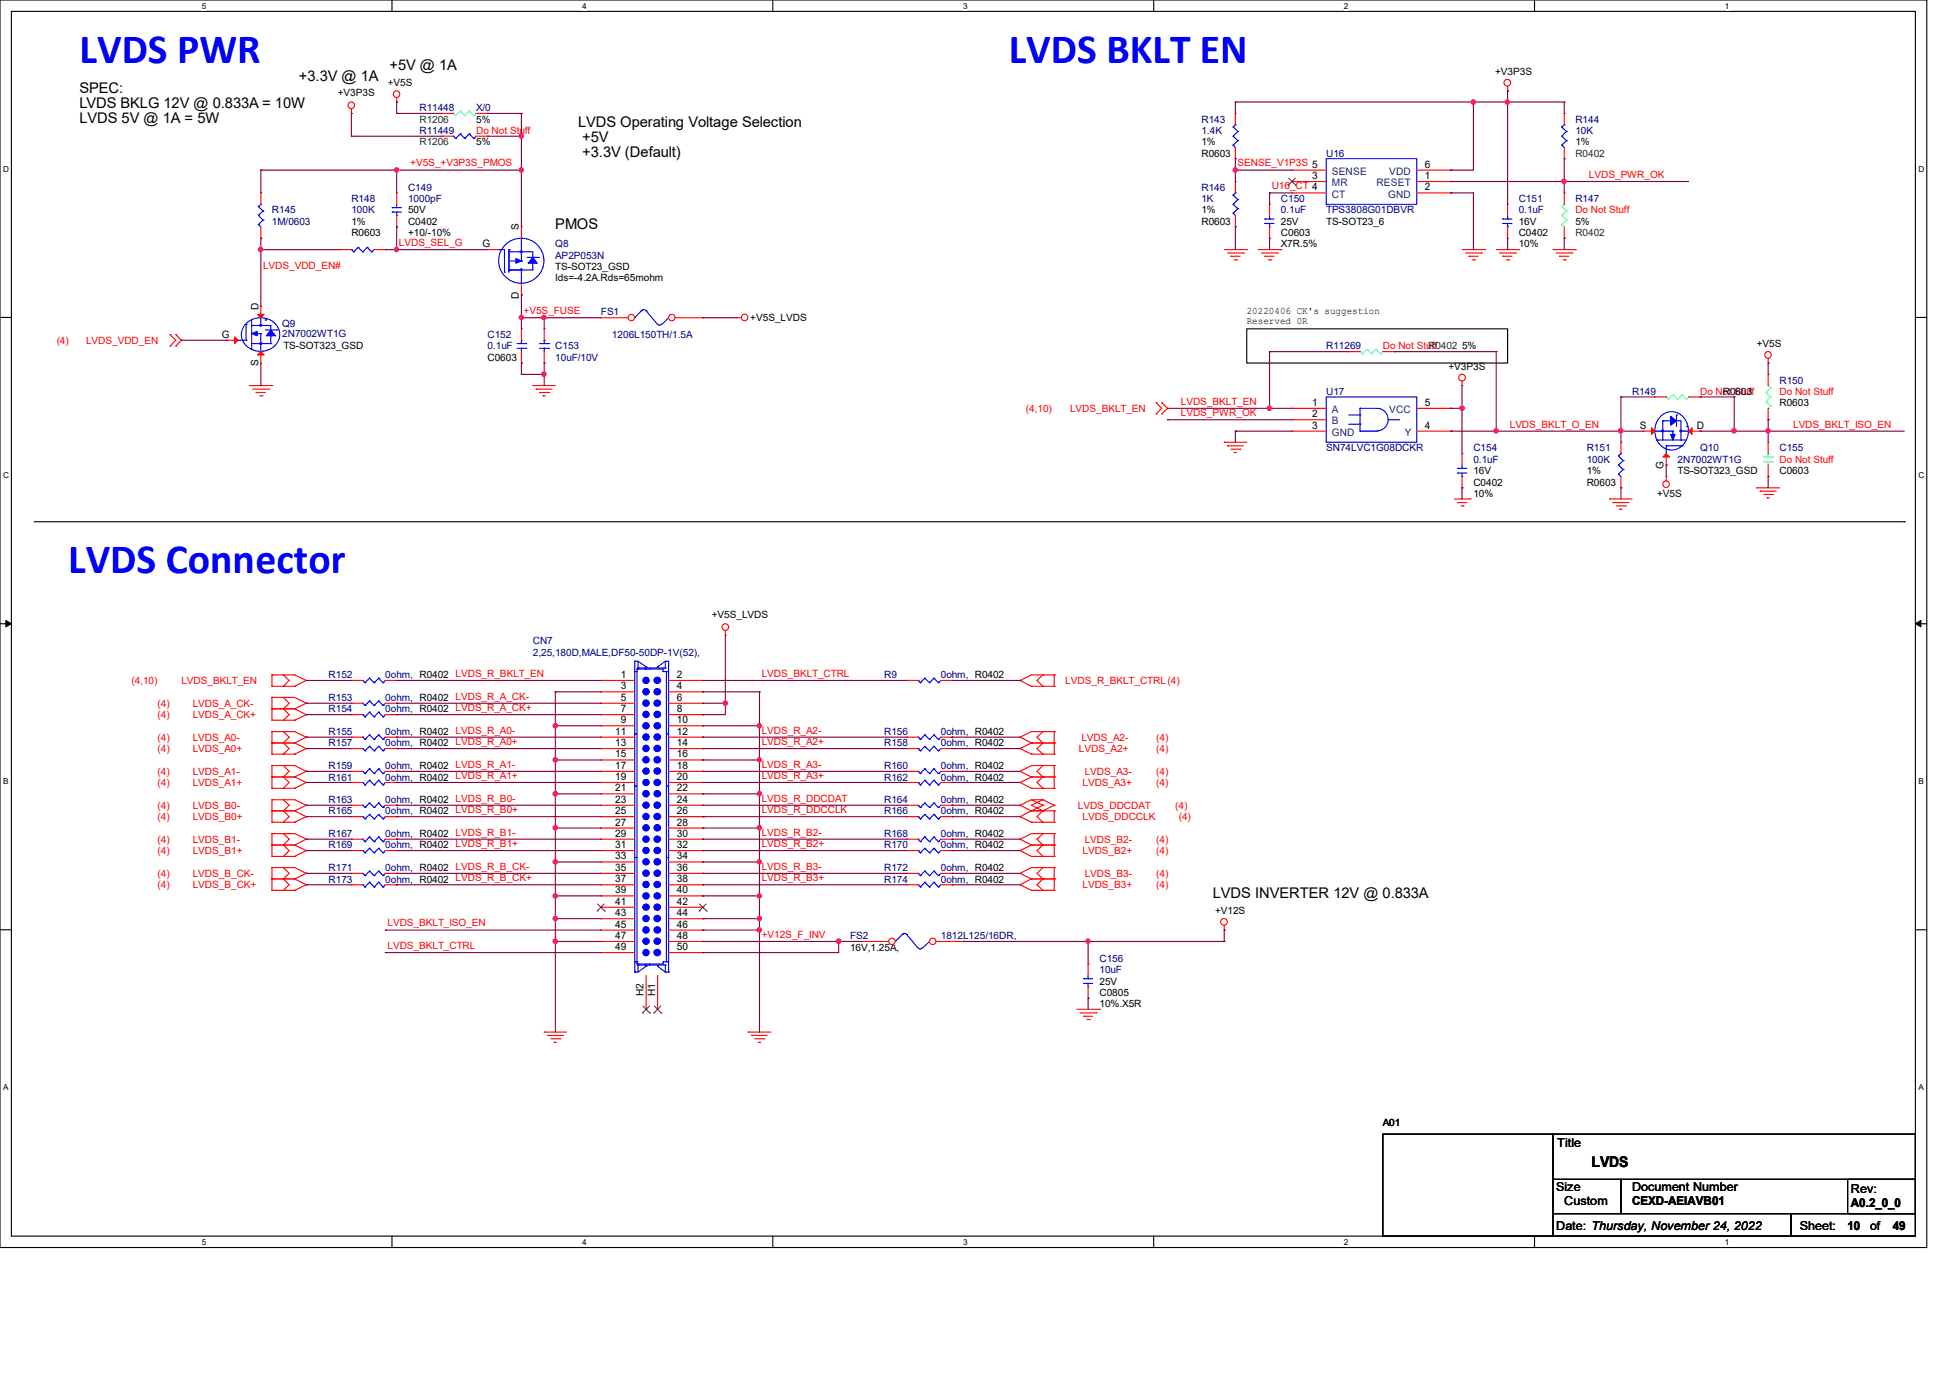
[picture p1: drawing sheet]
<svg xmlns="http://www.w3.org/2000/svg" width="297mm" height="210mm" viewBox="0 0 297 210" stroke-linecap="round" stroke-linejoin="round" font-family="sans-serif">
<defs><g id="words">
<g font-size="6.3" fill="#00f">
<text x="12.1" y="9.5">LVDS PWR</text>
<text x="153.7" y="9.5">LVDS BKLT EN</text>
<text x="10.4" y="87.2">LVDS Connector</text>
</g>
<g font-size="2.2">
<text x="59.3" y="10.7">+5V @ 1A</text>
<text x="12.1" y="14.1">SPEC:</text>
<text x="12.1" y="16.5">LVDS BKLG 12V @ 0.833A = 10W</text>
<text x="45.5" y="12.4">+3.3V @ 1A</text>
<text x="12.1" y="18.8">LVDS 5V @ 1A = 5W</text>
<text x="88.1" y="19.3">LVDS Operating Voltage Selection</text>
<text x="88.7" y="21.6">+5V</text>
<text x="88.7" y="24">+3.3V (Default)</text>
<text x="84.6" y="34.8">PMOS</text>
<text x="184.8" y="136.8">LVDS INVERTER 12V @ 0.833A</text>
<text x="242.5" y="177.8">LVDS</text>
</g>
<g font-size="1.9">
<text x="237.3" y="174.7">Title</text>
<text x="237.2" y="181.3">Size</text>
<text x="238.4" y="183.6">Custom</text>
<text x="248.7" y="183.6">CEXD-AEIAVB01</text>
<text x="248.7" y="181.3">Document Number</text>
<text x="282.1" y="183.8">A0.2_0_0</text>
<text x="282.1" y="181.7">Rev:</text>
<text x="237.2" y="187.4">Date: Thursday, November 24, 2022</text>
<text x="274.3" y="187.4">Sheet:</text>
<text x="281.6" y="187.4">10</text>
<text x="285" y="187.4">of</text>
<text x="288.5" y="187.4">49</text>
</g>
<g font-size="1.6">
<text x="200" y="27.3">3</text>
<text x="217.1" y="27.3">1</text>
<text x="217.1" y="29">2</text>
<text x="217.1" y="25.5">6</text>
<text x="79.1" y="35.1" transform="rotate(-90 79.1 35.1)">S</text>
<text x="73.5" y="37.6">G</text>
<text x="39.4" y="47.2" transform="rotate(-90 39.4 47.2)">D</text>
<text x="79.1" y="45.5" transform="rotate(-90 79.1 45.5)">D</text>
<text x="33.8" y="51.4">G</text>
<text x="39.4" y="55.8" transform="rotate(-90 39.4 55.8)">S</text>
<text x="200" y="61.8">1</text>
<text x="200" y="63.5">2</text>
<text x="200" y="65.3">3</text>
<text x="217.1" y="61.8">5</text>
<text x="217.1" y="65.3">4</text>
<text x="249.9" y="65.3">S</text>
<text x="258.6" y="65.3">D</text>
<text x="253.5" y="71.5" transform="rotate(-90 253.5 71.5)">G</text>
<text x="94.6" y="103.2">1</text>
<text x="94.6" y="105">3</text>
<text x="94.6" y="106.7">5</text>
<text x="103.1" y="103.2">2</text>
<text x="103.1" y="105">4</text>
<text x="103.1" y="106.7">6</text>
<text x="93.7" y="111.9">11</text>
<text x="93.7" y="113.6">13</text>
<text x="94.6" y="108.5">7</text>
<text x="94.6" y="110.1">9</text>
<text x="103.1" y="108.5">8</text>
<text x="103.1" y="110.1">10</text>
<text x="103.1" y="111.9">12</text>
<text x="103.1" y="113.6">14</text>
<text x="93.7" y="115.4">15</text>
<text x="93.7" y="117.1">17</text>
<text x="93.7" y="118.8">19</text>
<text x="103.1" y="115.4">16</text>
<text x="103.1" y="117.1">18</text>
<text x="103.1" y="118.8">20</text>
<text x="93.7" y="120.5">21</text>
<text x="93.7" y="122.3">23</text>
<text x="93.7" y="124">25</text>
<text x="93.7" y="125.7">27</text>
<text x="103.1" y="120.5">22</text>
<text x="103.1" y="122.3">24</text>
<text x="103.1" y="124">26</text>
<text x="103.1" y="125.7">28</text>
<text x="93.7" y="127.4">29</text>
<text x="93.7" y="129.2">31</text>
<text x="93.7" y="130.9">33</text>
<text x="103.1" y="127.4">30</text>
<text x="103.1" y="129.2">32</text>
<text x="103.1" y="130.9">34</text>
<text x="93.7" y="132.6">35</text>
<text x="93.7" y="134.4">37</text>
<text x="93.7" y="136.1">39</text>
<text x="93.7" y="137.8">41</text>
<text x="103.1" y="132.6">36</text>
<text x="103.1" y="134.4">38</text>
<text x="103.1" y="136.1">40</text>
<text x="103.1" y="137.8">42</text>
<text x="93.7" y="139.5">43</text>
<text x="93.7" y="141.3">45</text>
<text x="93.7" y="143">47</text>
<text x="103.1" y="139.5">44</text>
<text x="103.1" y="141.3">46</text>
<text x="103.1" y="143">48</text>
<text x="93.7" y="144.7">49</text>
<text x="103.1" y="144.7">50</text>
<text x="98.1" y="151.7" transform="rotate(-90 98.1 151.7)">H2</text>
<text x="99.8" y="151.7" transform="rotate(-90 99.8 151.7)">H1</text>
</g>
<g font-size="1.6" fill="#004080">
<text x="202.9" y="28.4">MR</text>
<text x="202.9" y="26.6">SENSE</text>
<text x="209.8" y="28.4">RESET</text>
<text x="211.7" y="26.6">VDD</text>
<text x="202.9" y="30.1">CT</text>
<text x="211.5" y="30.1">GND</text>
<text x="202.9" y="62.9">A</text>
<text x="202.9" y="64.6">B</text>
<text x="211.7" y="62.9">VCC</text>
<text x="202.9" y="66.4">GND</text>
<text x="214.1" y="66.4">Y</text>
</g>
<g font-size="1.5">
<text x="227.8" y="11.4">+V3P3S</text>
<text x="51.5" y="14.7">+V3P3S</text>
<text x="59.1" y="13.2">+V5S</text>
<text x="72.6" y="18.7">5%</text>
<text x="72.6" y="22.1">5%</text>
<text x="183.1" y="22.1">1%</text>
<text x="183.1" y="23.9">R0603</text>
<text x="240.1" y="22.1">1%</text>
<text x="53.6" y="34.2">1%</text>
<text x="53.6" y="35.9">R0603</text>
<text x="62.2" y="34.2">C0402</text>
<text x="62.2" y="32.5">50V</text>
<text x="62.2" y="35.9">+10/-10%</text>
<text x="183.1" y="32.5">1%</text>
<text x="183.1" y="34.2">R0603</text>
<text x="195.2" y="35.9">C0603</text>
<text x="195.2" y="34.2">25V</text>
<text x="202.1" y="34.2">TS-SOT23_6</text>
<text x="231.4" y="35.9">C0402</text>
<text x="231.4" y="34.2">16V</text>
<text x="240.1" y="34.2">5%</text>
<text x="84.6" y="41.1">TS-SOT23_GSD</text>
<text x="195.2" y="37.7">X7R.5%</text>
<text x="231.4" y="37.7">10%</text>
<text x="84.6" y="42.8">Ids=-4.2A.Rds=65mohm</text>
<text x="190" y="47.9">20220406 CK's suggestion</text>
<text x="43.2" y="53.2">TS-SOT323_GSD</text>
<text x="114.3" y="48.9">+V5S_LVDS</text>
<text x="190" y="49.4">Reserved 0R</text>
<text x="222.8" y="53.2">5%</text>
<text x="267.7" y="52.9">+V5S</text>
<text x="74.3" y="54.9">C0603</text>
<text x="220.7" y="56.3">+V3P3S</text>
<text x="262.5" y="60.1">R0603</text>
<text x="271.2" y="61.8">R0603</text>
<text x="224.5" y="74">C0402</text>
<text x="224.5" y="72.2">16V</text>
<text x="224.5" y="75.7">10%</text>
<text x="241.8" y="72.2">1%</text>
<text x="241.8" y="74">R0603</text>
<text x="252.5" y="75.7">+V5S</text>
<text x="255.6" y="72.2">TS-SOT323_GSD</text>
<text x="271.2" y="72.2">C0603</text>
<text x="108.5" y="94.1">+V5S_LVDS</text>
<text x="185.2" y="139.2">+V12S</text>
<text x="129.5" y="144.8">16V,1.25A,</text>
<text x="167.6" y="149.9">25V</text>
<text x="167.6" y="151.7">C0805</text>
<text x="167.6" y="153.4">10%.X5R</text>
<text x="210.7" y="171.5">A01</text>
</g>
<g font-size="1.5" fill="#000080">
<text x="63.9" y="16.9">R11448</text>
<text x="72.6" y="16.9">X/0</text>
<text x="63.9" y="20.4">R11449</text>
<text x="183.1" y="18.7">R143</text>
<text x="183.1" y="20.4">1.4K</text>
<text x="202.1" y="23.9">U16</text>
<text x="240.1" y="18.7">R144</text>
<text x="240.1" y="20.4">10K</text>
<text x="62.2" y="29">C149</text>
<text x="183.1" y="29">R146</text>
<text x="41.4" y="32.5">R145</text>
<text x="41.4" y="34.2">1M/0603</text>
<text x="53.6" y="30.8">R148</text>
<text x="53.6" y="32.5">100K</text>
<text x="62.2" y="30.8">1000pF</text>
<text x="183.1" y="30.8">1K</text>
<text x="195.2" y="30.8">C150</text>
<text x="195.2" y="32.5">0.1uF</text>
<text x="202.1" y="32.5">TPS3808G01DBVR</text>
<text x="231.4" y="30.8">C151</text>
<text x="231.4" y="32.5">0.1uF</text>
<text x="240.1" y="30.8">R147</text>
<text x="84.6" y="37.7">Q8</text>
<text x="84.6" y="39.4">AP2P053N</text>
<text x="43" y="49.8">Q9</text>
<text x="43" y="51.3">2N7002WT1G</text>
<text x="74.3" y="51.5">C152</text>
<text x="74.3" y="53.2">0.1uF</text>
<text x="84.6" y="53.2">C153</text>
<text x="91.6" y="48">FS1</text>
<text x="93.3" y="51.5">1206L150TH/1.5A</text>
<text x="202.1" y="53.2">R11269</text>
<text x="84.6" y="54.9">10uF/10V</text>
<text x="271.2" y="58.4">R150</text>
<text x="202.1" y="60.1">U17</text>
<text x="248.7" y="60.1">R149</text>
<text x="202.1" y="68.7">SN74LVC1G08DCKR</text>
<text x="224.5" y="68.7">C154</text>
<text x="224.5" y="70.5">0.1uF</text>
<text x="241.8" y="68.7">R151</text>
<text x="241.8" y="70.5">100K</text>
<text x="255.6" y="70.5">2N7002WT1G</text>
<text x="259.1" y="68.7">Q10</text>
<text x="271.2" y="68.7">C155</text>
<text x="81.2" y="98.1">CN7</text>
<text x="81.2" y="99.9">2,25,180D,MALE,DF50-50DP-1V(52),</text>
<text x="50.1" y="106.8">R153</text>
<text x="50.1" y="103.3">R152</text>
<text x="58.7" y="106.8">0ohm, R0402 LVDS_R_A_CK-</text>
<text x="58.7" y="103.3">0ohm, R0402 LVDS_R_BKLT_EN</text>
<text x="134.7" y="103.3">R9</text>
<text x="143.4" y="103.3">0ohm, R0402</text>
<text x="50.1" y="111.9">R155</text>
<text x="50.1" y="113.7">R157</text>
<text x="50.1" y="108.5">R154</text>
<text x="58.7" y="111.9">0ohm, R0402 LVDS_R_A0-</text>
<text x="58.7" y="113.7">0ohm, R0402 LVDS_R_A0+</text>
<text x="58.7" y="108.5">0ohm, R0402 LVDS_R_A_CK+</text>
<text x="134.7" y="113.7">R158</text>
<text x="134.7" y="111.9">R156</text>
<text x="143.4" y="113.7">0ohm, R0402</text>
<text x="143.4" y="111.9">0ohm, R0402</text>
<text x="50.1" y="118.9">R161</text>
<text x="50.1" y="117.1">R159</text>
<text x="58.7" y="118.9">0ohm, R0402 LVDS_R_A1+</text>
<text x="58.7" y="117.1">0ohm, R0402 LVDS_R_A1-</text>
<text x="134.7" y="118.9">R162</text>
<text x="134.7" y="117.1">R160</text>
<text x="143.4" y="118.9">0ohm, R0402</text>
<text x="143.4" y="117.1">0ohm, R0402</text>
<text x="50.1" y="124">R165</text>
<text x="50.1" y="122.3">R163</text>
<text x="58.7" y="124">0ohm, R0402 LVDS_R_B0+</text>
<text x="58.7" y="122.3">0ohm, R0402 LVDS_R_B0-</text>
<text x="134.7" y="124">R166</text>
<text x="134.7" y="122.3">R164</text>
<text x="143.4" y="124">0ohm, R0402</text>
<text x="143.4" y="122.3">0ohm, R0402</text>
<text x="50.1" y="127.5">R167</text>
<text x="50.1" y="129.2">R169</text>
<text x="58.7" y="127.5">0ohm, R0402 LVDS_R_B1-</text>
<text x="58.7" y="129.2">0ohm, R0402 LVDS_R_B1+</text>
<text x="134.7" y="129.2">R170</text>
<text x="134.7" y="127.5">R168</text>
<text x="143.4" y="129.2">0ohm, R0402</text>
<text x="143.4" y="127.5">0ohm, R0402</text>
<text x="50.1" y="132.7">R171</text>
<text x="50.1" y="134.4">R173</text>
<text x="58.7" y="132.7">0ohm, R0402 LVDS_R_B_CK-</text>
<text x="58.7" y="134.4">0ohm, R0402 LVDS_R_B_CK+</text>
<text x="134.7" y="134.4">R174</text>
<text x="134.7" y="132.7">R172</text>
<text x="143.4" y="134.4">0ohm, R0402</text>
<text x="143.4" y="132.7">0ohm, R0402</text>
<text x="129.5" y="143">FS2</text>
<text x="143.4" y="143">1812L125/16DR,</text>
<text x="167.6" y="146.5">C156</text>
<text x="167.6" y="148.2">10uF</text>
</g>
<g font-size="1.5" fill="#008000">
<text x="63.9" y="18.7">R1206</text>
<text x="63.9" y="22.1">R1206</text>
<text x="240.1" y="23.9">R0402</text>
<text x="240.1" y="35.9">R0402</text>
<text x="217.6" y="53.2">R0402</text>
</g>
<g font-size="1.5" fill="#f00">
<text x="72.6" y="20.4">Do Not Stuff</text>
<text x="62.5" y="25.4">+V5S_+V3P3S_PMOS</text>
<text x="188.6" y="25.4">SENSE_V1P3S 5</text>
<text x="193.8" y="28.8">U16_CT 4</text>
<text x="242.1" y="27.1">LVDS_PWR_OK</text>
<text x="240.1" y="32.5">Do Not Stuff</text>
<text x="40.1" y="40.9">LVDS_VDD_EN#</text>
<text x="60.8" y="37.5">LVDS_SEL_G</text>
<text x="79.8" y="47.8">+V5S_FUSE</text>
<text x="8.6" y="52.4">(4)</text>
<text x="13.1" y="52.4">LVDS_VDD_EN</text>
<text x="210.7" y="53.2">Do Not Stuff</text>
<text x="156.3" y="62.7">(4,10)</text>
<text x="163.1" y="62.7">LVDS_BKLT_EN</text>
<text x="180" y="61.6">LVDS_BKLT_EN</text>
<text x="180" y="63.4">LVDS_PWR_OK</text>
<text x="230.1" y="65.1">LVDS_BKLT_O_EN</text>
<text x="259.1" y="60.1">Do Not Stuff</text>
<text x="271.2" y="60.1">Do Not Stuff</text>
<text x="273.3" y="65.1">LVDS_BKLT_ISO_EN</text>
<text x="271.2" y="70.5">Do Not Stuff</text>
<text x="20" y="104.2">(4,10)</text>
<text x="24" y="107.6">(4)</text>
<text x="27.6" y="104.2">LVDS_BKLT_EN</text>
<text x="29.4" y="107.6">LVDS_A_CK-</text>
<text x="116.1" y="103.1">LVDS_BKLT_CTRL</text>
<text x="162.3" y="104.2">LVDS_R_BKLT_CTRL(4)</text>
<text x="24" y="109.3">(4)</text>
<text x="24" y="112.8">(4)</text>
<text x="29.4" y="109.3">LVDS_A_CK+</text>
<text x="29.4" y="112.8">LVDS_A0-</text>
<text x="116.1" y="111.7">LVDS_R_A2-</text>
<text x="116.1" y="113.5">LVDS_R_A2+</text>
<text x="164.8" y="112.8">LVDS_A2-</text>
<text x="176.2" y="112.8">(4)</text>
<text x="24" y="114.6">(4)</text>
<text x="24" y="118">(4)</text>
<text x="24" y="119.7">(4)</text>
<text x="29.4" y="114.6">LVDS_A0+</text>
<text x="29.4" y="118">LVDS_A1-</text>
<text x="29.4" y="119.7">LVDS_A1+</text>
<text x="116.1" y="116.9">LVDS_R_A3-</text>
<text x="116.1" y="118.6">LVDS_R_A3+</text>
<text x="164.4" y="114.6">LVDS_A2+</text>
<text x="165" y="119.7">LVDS_A3+</text>
<text x="165.3" y="118">LVDS_A3-</text>
<text x="176.2" y="119.7">(4)</text>
<text x="176.2" y="118">(4)</text>
<text x="176.2" y="114.6">(4)</text>
<text x="24" y="123.2">(4)</text>
<text x="24" y="124.9">(4)</text>
<text x="29.4" y="123.2">LVDS_B0-</text>
<text x="29.4" y="124.9">LVDS_B0+</text>
<text x="116.1" y="122.1">LVDS_R_DDCDAT</text>
<text x="116.1" y="123.8">LVDS_R_DDCCLK</text>
<text x="164.3" y="123.2">LVDS_DDCDAT</text>
<text x="165" y="124.9">LVDS_DDCCLK</text>
<text x="179.1" y="123.2">(4)</text>
<text x="179.6" y="124.9">(4)</text>
<text x="24" y="128.4">(4)</text>
<text x="24" y="130.1">(4)</text>
<text x="29.4" y="128.4">LVDS_B1-</text>
<text x="29.4" y="130.1">LVDS_B1+</text>
<text x="116.1" y="127.3">LVDS_R_B2-</text>
<text x="116.1" y="129">LVDS_R_B2+</text>
<text x="165" y="130.1">LVDS_B2+</text>
<text x="165.3" y="128.4">LVDS_B2-</text>
<text x="176.2" y="130.1">(4)</text>
<text x="176.2" y="128.4">(4)</text>
<text x="24" y="133.5">(4)</text>
<text x="24" y="135.3">(4)</text>
<text x="29.4" y="133.5">LVDS_B_CK-</text>
<text x="29.4" y="135.3">LVDS_B_CK+</text>
<text x="116.1" y="132.5">LVDS_R_B3-</text>
<text x="116.1" y="134.2">LVDS_R_B3+</text>
<text x="165" y="135.3">LVDS_B3+</text>
<text x="165.3" y="133.5">LVDS_B3-</text>
<text x="176.2" y="135.3">(4)</text>
<text x="176.2" y="133.5">(4)</text>
<text x="59.1" y="141.1">LVDS_BKLT_ISO_EN</text>
<text x="116.1" y="142.8">+V12S_F_INV</text>
<text x="59.1" y="144.5">LVDS_BKLT_CTRL</text>
</g>
<g font-size="1.3">
<text x="30.7" y="1.4">5</text>
<text x="88.7" y="1.4">4</text>
<text x="146.8" y="1.4">3</text>
<text x="204.8" y="1.4">2</text>
<text x="262.8" y="1.4">1</text>
<text x=".5" y="26.2">D</text>
<text x="292.4" y="26.2">D</text>
<text x=".5" y="72.8">C</text>
<text x="292.4" y="72.8">C</text>
<text x=".5" y="119.4">B</text>
<text x="292.4" y="119.4">B</text>
<text x=".5" y="166">A</text>
<text x="292.4" y="166">A</text>
<text x="30.7" y="189.6">5</text>
<text x="88.7" y="189.6">4</text>
<text x="146.8" y="189.6">3</text>
<text x="204.8" y="189.6">2</text>
<text x="262.8" y="189.6">1</text>
</g>
</g></defs>
<path d="M0 0h293.6v190h-293.6zM1.7 1.7h290.2v186.6h-290.2z" fill="none" stroke="#000" stroke-width=".17"/>
<g fill="#fff">
<path d="M30.7 .2h.7v1.4h-.7z"/>
<path d="M30.7 188.5h.7v1.4h-.7z"/>
</g>
<path d="M59.7 0v1.7M59.7 188.3v1.7" fill="none" stroke="#000" stroke-width=".17"/>
<g fill="#fff">
<path d="M88.7 .2h.7v1.4h-.7z"/>
<path d="M88.7 188.5h.7v1.4h-.7z"/>
</g>
<path d="M117.8 0v1.7M117.8 188.3v1.7" fill="none" stroke="#000" stroke-width=".17"/>
<g fill="#fff">
<path d="M146.8 .2h.6v1.4h-.6z"/>
<path d="M146.8 188.5h.6v1.4h-.6z"/>
</g>
<path d="M175.8 0v1.7M175.8 188.3v1.7" fill="none" stroke="#000" stroke-width=".17"/>
<g fill="#fff">
<path d="M204.8 .2h.7v1.4h-.7z"/>
<path d="M204.8 188.5h.7v1.4h-.7z"/>
</g>
<path d="M233.8 0v1.7M233.8 188.3v1.7" fill="none" stroke="#000" stroke-width=".17"/>
<g fill="#fff">
<path d="M262.8 .2h.7v1.4h-.7z"/>
<path d="M262.8 188.5h.7v1.4h-.7z"/>
<path d="M.5 25h.9v1.4h-.9z"/>
<path d="M292.4 25h.8v1.4h-.8z"/>
<path d="M.5 71.6h.9v1.4h-.9z"/>
<path d="M292.4 71.6h.8v1.4h-.8z"/>
</g>
<path d="M0 48.3h1.7M291.9 48.3h1.7" fill="none" stroke="#000" stroke-width=".17"/>
<g fill="#fff">
<path d="M.5 118.3h.8v1.4h-.8z"/>
<path d="M292.4 118.3h.8v1.4h-.8z"/>
</g>
<path d="M0 95h1.7M291.9 95h1.7" fill="none" stroke="#000" stroke-width=".17"/>
<path d="M.9 94.5l.8 .5-.8 .5zM291.9 95l.8-.5v1z" fill="#000" stroke="#000" stroke-width=".15"/>
<g fill="#fff">
<path d="M.5 164.9h.8v1.4h-.8z"/>
<path d="M292.4 164.9h.8v1.4h-.8z"/>
</g>
<path d="M190 50.1h39.7v5.2h-39.7zM5.2 79.5h285M290.2 79.5h.1M0 141.6h1.7M291.9 141.6h1.7M210.7 172.7h25.9v15.6h-25.9zM236.6 179.6h10.4v5.2h-10.4zM236.6 172.7h55.3v6.9h-55.3zM247 179.6h44.9v5.2h-44.9zM281.6 179.6h10.3v5.2h-10.3zM236.6 184.8h36.3v3.5h-36.3zM272.9 184.8h19v3.5h-19z" fill="none" stroke="#000" stroke-width=".17"/>
<g fill="none" stroke="#f00" stroke-width=".17">
<path d="M53.6 17.3h.1M53.6 16.6v.7M60.5 15.5h.1M60.5 14.9v.6M229.7 13.8h.1M229.7 13.1v.7M39.8 36.3h.1M39.8 29.4h.1M39.8 29.4v1.7M39.8 34.5v1.8M74.3 38h.1M74.3 38h1.7"/>
<path d="M79.5 34.5h.1M79.5 34.5v1.8M186.6 38h3.4M187.1 38.5h2.4M187.6 39h.1M187.6 39h1.4M188.1 39.6h.3M188.4 39.6h.1M189.5 38.5h.1M190 38h.1M191.7 38h3.5M192.2 38.5h2.4"/>
<path d="M192.7 39h.1M192.7 39h1.4M193.3 39.6h.3M193.5 31.1h.1M193.5 36.3h.1M193.5 31.1v1.7M193.5 34.5v1.8M193.6 39.6h.1M194.6 38.5h.1M195.2 38h.1M196.9 27.6h.1M196.9 25.9h.1"/>
<path d="M196.9 29.4h.1M196.9 27.6h5.2M196.9 29.4h5.2M196.9 25.9h5.2M215.9 27.6h5.2M215.9 29.4h5.2M215.9 25.9h5.2M221.1 27.6h.1M221.1 29.4h.1M221.1 25.9h.1M222.8 38h3.5M223.4 38.5h2.4"/>
<path d="M223.9 39h.1M223.9 39h1.4M224.4 39.6h.3M224.7 39.6h.1M225.8 38.5h.1M226.3 38h.1M228 38h3.4M228.5 38.5h2.4M229 39h.1M229 39h1.4M229.6 39.6h.3M229.7 31.1h.1"/>
<path d="M229.7 36.3h.1M229.7 31.1v1.7M229.7 34.5v1.8M229.9 39.6h.1M230.9 38.5h.1M231.4 38h.1M236.6 38h3.5M237.2 38.5h2.4M237.7 39h.1M237.7 39h1.4M238.2 39.6h.3M238.4 36.3h.1"/>
<path d="M238.4 29.4h.1M238.4 29.4v1.7M238.4 34.5v1.8M238.5 39.6h.1M239.6 38.5h.1M240.1 38h.1M25.9 51h.1M25.9 52.7h.1M25.9 51l.9 .8-.9 .9M26.8 52.7h.1M26.8 51h.1M26.8 51l.8 .8-.8 .9"/>
<path d="M38 58.7h3.4M38.5 59.3h2.4M39 59.8h.1M39 59.8h1.4M40.9 59.3h.1M41.4 58.7h.1M79.5 55.3h.1M79.5 50.1h.1M79.5 44.9h.1M79.5 43.2v1.7M79.5 50.1v1.7M79.5 53.6v1.7"/>
<path d="M81.2 58.7h.1M81.2 58.7h3.4M81.7 59.3h.1M81.7 59.3h2.4M82.2 59.8h1.4M82.9 55.3h.1M82.9 50.1h.1M82.9 50.1v1.7M82.9 53.6v1.7M83.6 59.8h.1M112.3 48.4h.1M112.3 48.4h.7"/>
<path d="M222.8 58.7h.1M222.8 58v.7M269.5 55.3h.1M269.5 54.6v.7M39.6 60.3h.3M39.9 60.3h.1M82.8 60.3h.1M82.8 60.3h.3M176.2 61.3h.1M176.2 63h.1M176.2 61.3l.8 .9-.8 .8M177 63h.1"/>
<path d="M177 61.3h.1M177 61.3l.9 .9-.9 .8M186.6 67.4h.1M186.6 67.4h3.4M187.1 67.9h.1M187.1 67.9h2.4M187.6 68.4h1.4M188.1 68.9h.1M188.1 68.9h.3M189 68.4h.1M221.6 76h2.4M222.1 76.5h.1"/>
<path d="M222.1 76.5h1.4M222.6 77h.4M222.8 69.1h.1M222.8 74.3h.1M222.8 69.1v1.7M222.8 72.6v1.7M223 77h.1M224 76h.1M245.3 76h.1M245.3 76h3.4M245.8 76.5h.1M245.8 76.5h2.4"/>
<path d="M246.3 77h1.4M246.8 77.6h.1M246.8 77.6h.4M247 74.3h.1M247 67.4h.1M247 67.4v1.7M247 72.6v1.7M247.7 77h.1M250.4 65.7h.1M250.4 65.7h1.8M252.2 60.5h.1M252.2 60.5h1.7"/>
<path d="M253.9 72.6h.1M253.9 70.8h.1M253.9 69.1v1.7M253.9 72.6v.6M257.3 60.5h1.8M257.3 65.7h1.8M259.1 60.5h.1M259.1 65.7h.1M267.7 74.3h.1M267.7 74.3h3.5M268.2 74.8h.1M268.2 74.8h2.5"/>
<path d="M268.8 75.3h1.3M269.3 75.8h.1M269.3 75.8h.3M270.1 75.3h.1M110.5 96.7h.1M110.5 96.1v.6M41.4 106.2h.1M41.4 107.9h.1M41.4 109.7h.1M41.4 111.4h.1M41.4 113.2h.1M41.4 114.9h.1"/>
<path d="M41.4 116.6h.1M41.4 118.3h.1M41.4 102.8h.1M41.4 104.5h.1M41.4 106.2h3.5l1.8 .9M41.4 107.9h3.5M41.4 102.8v1.7M41.4 106.2v3.5M41.4 111.4v3.5M41.4 116.6v3.5M41.4 109.7h3.5M41.4 111.4h3.5l1.8 .9"/>
<path d="M41.4 113.2h3.5M41.4 114.9h3.5M41.4 116.6h3.5l1.8 .9M41.4 118.3h3.5M41.4 102.8h3.5l1.8 .8M41.4 104.5h3.5M43.2 106.2h.1M43.2 107.9h.1M43.2 109.7h.1M43.2 111.4h.1M43.2 113.2h.1M43.2 114.9h.1"/>
<path d="M43.2 116.6h.1M43.2 118.3h.1M43.2 102.8h.1M43.2 104.5h.1M43.2 106.2l.9 .9-.9 .8M43.2 107.9l.9 .9-.9 .9M43.2 111.4l.9 .9-.9 .9M43.2 113.2l.9 .8-.9 .9M43.2 116.6l.9 .9-.9 .8M43.2 118.3l.9 .9-.9 .9M43.2 102.8l.9 .8-.9 .9M44.9 107.9h.1"/>
<path d="M44.9 109.7h.1M44.9 113.2h.1M44.9 114.9h.1M44.9 118.3h.1M44.9 104.5h.1M44.9 107.9l1.8 .9M44.9 113.2l1.8 .8M44.9 118.3l1.8 .9M46.7 107.1h.1M46.7 108.8h.1M46.7 112.3h.1M46.7 114h.1"/>
<path d="M46.7 117.5h.1M46.7 119.2h.1M46.7 103.6h.1M46.7 107.1l-1.8 .8M46.7 108.8l-1.8 .9M46.7 112.3l-1.8 .9M46.7 114l-1.8 .9M46.7 117.5l-1.8 .8M46.7 119.2l-1.8 .9M46.7 103.6l-1.8 .9M53.6 112.3h.1M53.6 119.2h.1"/>
<path d="M53.6 107.1h.1M53.6 103.6h.1M53.6 112.3h1.7M53.6 119.2h1.7M53.6 107.1h1.7M53.6 103.6h1.7M58.7 112.3h1.8M58.7 119.2h1.8M58.7 107.1h1.8M58.7 103.6h1.8M60.5 112.3h.1M60.5 119.2h.1"/>
<path d="M60.5 107.1h.1M60.5 103.6h.1M91.6 103.6h.1M91.6 105.4h.1M91.6 107.1h.1M91.6 108.8h.1M91.6 110.5h.1M91.6 112.3h.1M91.6 114h.1M91.6 115.7h.1M91.6 117.5h.1M91.6 119.2h.1"/>
<path d="M91.6 112.3h5.1M91.6 119.2h5.1M91.6 114h5.1M91.6 107.1h5.1M91.6 103.6h5.1M91.6 105.4h5.1M91.6 108.8h5.1M91.6 110.5h5.1M91.6 115.7h5.1M91.6 117.5h5.1M101.9 112.3h5.2M101.9 119.2h5.2"/>
<path d="M101.9 114h5.2M101.9 107.1h5.2M101.9 103.6h5.2M101.9 105.4h5.2M101.9 108.8h5.2M101.9 110.5h5.2M101.9 115.7h5.2M101.9 117.5h5.2M107.1 103.6h.1M107.1 105.4h.1M107.1 107.1h.1M107.1 108.8h.1"/>
<path d="M107.1 110.5h.1M107.1 112.3h.1M107.1 114h.1M107.1 115.7h.1M107.1 117.5h.1M107.1 119.2h.1M138.2 114h.1M138.2 119.2h.1M138.2 119.2h1.7M138.2 114h1.7M143.4 119.2h1.7M143.4 114h1.7"/>
<path d="M145.1 114h.1M145.1 119.2h.1M155.4 112.3h.1M155.4 114h.1M155.4 117.5h.1M155.4 119.2h.1M155.4 103.6h.1M155.4 112.3l1.8 .9M155.4 114l1.8 .9M155.4 117.5l1.8 .8M155.4 119.2l1.8 .9M155.4 103.6l1.8 .9"/>
<path d="M157.2 113.2h.1M157.2 114.9h.1M157.2 118.3h.1M157.2 104.5h.1M157.2 113.2h3.5M157.2 114.9h3.5M157.2 118.3h3.5M157.2 104.5h3.5M157.2 113.2l-1.8 .8M157.2 118.3l-1.8 .9M158.9 111.4h.1M158.9 113.2h.1"/>
<path d="M158.9 114.9h.1M158.9 116.6h.1M158.9 118.3h.1M158.9 102.8h.1M158.9 104.5h.1M158.9 111.4l-.9 .9 .9 .9M158.9 113.2l-.9 .8 .9 .9M158.9 116.6l-.9 .9 .9 .8M158.9 118.3l-.9 .9 .9 .9M158.9 102.8l-.9 .8 .9 .9M160.7 111.4h.1M160.7 113.2h.1"/>
<path d="M160.7 114.9h.1M160.7 116.6h.1M160.7 118.3h.1M160.7 102.8h.1M160.7 104.5h.1M160.7 111.4h-3.5l-1.8 .9M160.7 116.6h-3.5l-1.8 .9M160.7 102.8h-3.5l-1.8 .8M160.7 102.8v1.7M160.7 111.4v3.5M160.7 116.6v3.5M41.4 120.1h.1"/>
<path d="M41.4 121.8h.1M41.4 123.5h.1M41.4 125.2h.1M41.4 127h.1M41.4 128.7h.1M41.4 130.4h.1M41.4 132.1h.1M41.4 133.9h.1M41.4 135.6h.1M41.4 121.8v3.4M41.4 127v3.4M41.4 132.1v3.5"/>
<path d="M41.4 123.5h3.5M41.4 121.8h3.5l1.8 .8M41.4 120.1h3.5M41.4 125.2h3.5M41.4 127h3.5l1.8 .8M41.4 128.7h3.5M41.4 130.4h3.5M41.4 132.1h3.5l1.8 .9M41.4 133.9h3.5M41.4 135.6h3.5M43.2 120.1h.1M43.2 121.8h.1"/>
<path d="M43.2 123.5h.1M43.2 125.2h.1M43.2 127h.1M43.2 128.7h.1M43.2 130.4h.1M43.2 132.1h.1M43.2 133.9h.1M43.2 135.6h.1M43.2 121.8l.9 .8-.9 .9M43.2 123.5l.9 .9-.9 .8M43.2 127l.9 .8-.9 .9M43.2 128.7l.9 .8-.9 .9"/>
<path d="M43.2 132.1l.9 .9-.9 .9M43.2 133.9l.9 .8-.9 .9M44.9 120.1h.1M44.9 123.5h.1M44.9 125.2h.1M44.9 128.7h.1M44.9 130.4h.1M44.9 133.9h.1M44.9 135.6h.1M44.9 123.5l1.8 .9M44.9 128.7l1.8 .8M44.9 133.9l1.8 .8"/>
<path d="M46.7 122.6h.1M46.7 124.4h.1M46.7 127.8h.1M46.7 129.5h.1M46.7 133h.1M46.7 134.7h.1M46.7 122.6l-1.8 .9M46.7 124.4l-1.8 .8M46.7 127.8l-1.8 .9M46.7 129.5l-1.8 .9M46.7 133l-1.8 .9M46.7 134.7l-1.8 .9"/>
<path d="M53.6 127.8h.1M53.6 133h.1M53.6 124.4h.1M53.6 127.8h1.7M53.6 133h1.7M53.6 124.4h1.7M58.7 127.8h1.8M58.7 133h1.8M58.7 124.4h1.8M60.5 127.8h.1M60.5 133h.1M60.5 124.4h.1"/>
<path d="M91.6 120.9h.1M91.6 122.6h.1M91.6 124.4h.1M91.6 126.1h.1M91.6 127.8h.1M91.6 129.5h.1M91.6 131.3h.1M91.6 133h.1M91.6 134.7h.1M91.6 136.4h.1M91.6 138.2h.1M91.6 139.9h.1"/>
<path d="M91.6 127.8h5.1M91.6 133h5.1M91.6 124.4h5.1M91.6 129.5h5.1M91.6 134.7h5.1M91.6 120.9h5.1M91.6 122.6h5.1M91.6 126.1h5.1M91.6 131.3h5.1M91.6 136.4h5.1M91.6 138.2h5.1M91.6 139.9h5.1"/>
<path d="M101.9 127.8h5.2M101.9 133h5.2M101.9 124.4h5.2M101.9 129.5h5.2M101.9 134.7h5.2M101.9 120.9h5.2M101.9 122.6h5.2M101.9 126.1h5.2M101.9 131.3h5.2M101.9 136.4h5.2M101.9 138.2h5.2M101.9 139.9h5.2"/>
<path d="M107.1 120.9h.1M107.1 122.6h.1M107.1 124.4h.1M107.1 126.1h.1M107.1 127.8h.1M107.1 129.5h.1M107.1 131.3h.1M107.1 133h.1M107.1 134.7h.1M107.1 136.4h.1M107.1 138.2h.1M107.1 139.9h.1"/>
<path d="M138.2 124.4h.1M138.2 129.5h.1M138.2 134.7h.1M138.2 124.4h1.7M138.2 129.5h1.7M138.2 134.7h1.7M143.4 124.4h1.7M143.4 129.5h1.7M143.4 134.7h1.7M145.1 124.4h.1M145.1 129.5h.1M145.1 134.7h.1"/>
<path d="M155.4 122.6h.1M155.4 124.4h.1M155.4 127.8h.1M155.4 129.5h.1M155.4 133h.1M155.4 134.7h.1M155.4 122.6l1.8 .9M155.4 124.4l1.8 .8M155.4 127.8l1.8 .9M155.4 129.5l1.8 .9M155.4 133l1.8 .9M155.4 134.7l1.8 .9"/>
<path d="M157.2 123.5h.1M157.2 121.8h.1M157.2 120.1h.1M157.2 125.2h.1M157.2 128.7h.1M157.2 130.4h.1M157.2 133.9h.1M157.2 135.6h.1M157.2 123.5h3.5M157.2 121.8h1.7M157.2 121.8l-1.8 .8M157.2 121.8l1.7 .8"/>
<path d="M157.2 120.1h3.5M157.2 125.2h3.5M157.2 128.7h3.5M157.2 130.4h3.5M157.2 133.9h3.5M157.2 135.6h3.5M157.2 123.5l-1.8 .9M157.2 128.7l-1.8 .8M157.2 133.9l-1.8 .8M158.9 121.8h.1M158.9 123.5h.1M158.9 122.6h.1"/>
<path d="M158.9 120.1h.1M158.9 125.2h.1M158.9 127h.1M158.9 128.7h.1M158.9 130.4h.1M158.9 132.1h.1M158.9 133.9h.1M158.9 135.6h.1M158.9 121.8l1.8 .8M158.9 121.8l-1.7 .8 1.7 .9M158.9 122.6l-1.7 .9M158.9 123.5l-.9 .9 .9 .8"/>
<path d="M158.9 127l-.9 .8 .9 .9M158.9 128.7l-.9 .8 .9 .9M158.9 132.1l-.9 .9 .9 .9M158.9 133.9l-.9 .8 .9 .9M160.7 122.6h.1M160.7 120.1h.1M160.7 123.5h.1M160.7 125.2h.1M160.7 127h.1M160.7 128.7h.1M160.7 130.4h.1M160.7 132.1h.1"/>
<path d="M160.7 133.9h.1M160.7 135.6h.1M160.7 122.6l-1.8 .9M160.7 127h-3.5l-1.8 .8M160.7 132.1h-3.5l-1.8 .9M160.7 123.5v1.7M160.7 127v3.4M160.7 132.1v3.5M82.9 157.2h.1M82.9 157.2h3.5M83.4 157.7h.1M83.4 157.7h2.5"/>
<path d="M83.9 158.2h1.4M84.5 158.7h.1M84.5 158.7h.3M85.3 158.2h.1M91.6 141.6h.1M91.6 143.4h.1M91.6 145.1h.1M91.6 141.6h5.1M91.6 143.4h5.1M91.6 145.1h5.1M98.5 153.7h.1M98.5 148.5v5.2"/>
<path d="M100.2 153.7h.1M100.2 148.5v5.2M101.9 141.6h5.2M101.9 143.4h5.2M101.9 145.1h5.2M107.1 141.6h.1M107.1 143.4h.1M107.1 145.1h.1M114 157.2h.1M114 157.2h3.5M114.5 157.7h.1M114.5 157.7h2.4"/>
<path d="M115 158.2h1.4M115.6 158.7h.1M115.6 158.7h.3M116.4 158.2h.1M164.1 153.7h3.5M164.6 154.3h2.4M165.1 154.8h.1M165.1 154.8h1.4M165.7 155.3h.3M166 155.3h.1M167 154.3h.1M167.6 153.7h.1"/>
<path d="M186.6 141.6h.1M186.6 140.9v.7"/>
<circle cx="53.5" cy="16" r=".5"/>
<circle cx="60.4" cy="14.3" r=".5"/>
<circle cx="229.7" cy="12.6" r=".51"/>
<circle cx="113.5" cy="48.3" r=".5"/>
<circle cx="222.8" cy="57.5" r=".51"/>
<circle cx="269.4" cy="54" r=".5"/>
<circle cx="253.9" cy="73.7" r=".5"/>
<circle cx="110.5" cy="95.5" r=".51"/>
<circle cx="186.5" cy="140.4" r=".51"/>
</g>
<g fill="none" stroke="#00ff80" stroke-width=".17">
<path d="M238 31.5h.1M238 34.2h.1M238 32.8h.1M238 31.5l.7 .6M238 34.2l.4 .3M238 32.8l.7 .7M238.4 31.1h.1M238.4 31.1l-.4 .4M238.7 33.5h.1M238.7 32.1h.1M238.7 33.5l-.7 .7M238.7 32.1l-.7 .7"/>
<path d="M253.9 60.5h.1M253.9 60.5l.4 .3M254.3 60.8h.1M254.9 60.1h.1M254.9 60.1l-.6 .7M254.9 60.1l.8 .7M255.7 60.8h.1M256.3 60.1h.1M256.3 60.1l.7 .7M256.3 60.1l-.6 .7M257 60.8h.1M257.3 60.5l-.3 .3"/>
</g>
<g fill="none" stroke="#00f" stroke-width=".17">
<path d="M39.4 31.5h.1M39.4 34.2h.1M39.4 32.8h.1M39.4 31.5l.7 .6M39.4 34.2l.4 .3M39.4 32.8l.7 .7M39.8 31.1h.1M39.8 31.1l-.4 .4M40.1 33.5h.1M40.1 32.1h.1M40.1 33.5l-.7 .7M40.1 32.1l-.7 .7"/>
<path d="M76 38h.1M76 38h.9v3.4M77.6 38h.1M77.6 38.4h.1M77.6 39.8h1.9M77.6 38v3.4M77.6 38.4h3.6v.8M79.5 39.8h.1M79.5 36.3h.1M79.5 38.4h.1M79.5 36.3v3.5M80.3 39.2h1.7"/>
<path d="M81.2 39.2h.1M82 39.2h.1M192.7 34h.1M192.7 33.4h.1M192.7 34h1.4M192.7 33.4h1.4M193.5 34.5h.1M193.5 33.4h.1M193.5 32.8v.6M193.5 34v.5M202.1 24.2h13.8v6.9h-13.8zM229 34h.1"/>
<path d="M229 33.4h.1M229 34h1.4M229 33.4h1.4M229.7 34.5h.1M229.7 33.4h.1M229.7 32.8v.6M229.7 34v.5M76.9 41.4h.1M77.6 41.1h.1M77.7 41.1h.1M78.8 52.3h1.3M78.8 53h1.3"/>
<path d="M79.5 51.8h.1M79.5 53h.1M79.5 41.1h.1M79.5 41.1v2.1M79.5 51.8v.5M79.5 53v.6M80.1 52.3h.1M80.1 53h.1M81.2 40.1h.1M81.2 40.1v1h-3.6M82.2 52.3h1.4M82.2 53h1.4"/>
<path d="M82.9 51.8h.1M82.9 53h.1M82.9 51.8v.5M82.9 53v.6M83.6 52.3h.1M83.6 53h.1M222.1 72.1h.1M222.1 71.3h.1M222.1 72.1h1.4M222.1 71.3h1.4M222.8 72.6h.1M222.8 71.3h.1"/>
<path d="M222.8 70.8v.5M222.8 72.1v.5M246.6 69.4h.1M246.6 72.2h.1M246.6 70.8h.1M246.6 69.4l.8 .7M246.6 72.2l.4 .4M246.6 70.8l.8 .7M247 69.1h.1M247 69.1l-.4 .3M247.4 71.5h.1M247.4 70.1h.1"/>
<path d="M247.4 71.5l-.8 .7M247.4 70.1l-.8 .7M252.2 65.7h.1M252.2 65.7h2.7M252.5 67h.1M252.5 67h4.5M253.1 63.3a2.46 2.46 0 0 1 2.6-.4 2.46 2.46 0 0 1 1.5 2 2.78 2.78 0 0 1-3 3.6 3.1 3.1 0 0 1-1.1-5.2zM253.4 64.1h.1M253.4 64.1v2.9M253.4 64.1h1.2M253.9 67.9h.1M253.9 67.9v1.2"/>
<path d="M253.9 67.9h2.4M254.6 64.1h.1M254.9 65.7h.1M254.9 65.7v.5M255.3 64.1h.1M255.3 64.1h.9v2.9M255.5 63.2h.1M255.5 63.2v1.7M256.2 67h.1M256.2 65.7h.1M256.2 65.7h1.1M256.3 67.9h.1"/>
<path d="M257 64.9h.1M55.3 112.3h.1M55.3 119.2h.1M55.3 107.1h.1M55.3 103.6h.1M55.3 112.3l.3 .3M55.3 119.2l.3 .3M55.3 107.1l.3 .3M55.3 103.6l.3 .4M55.6 112.6h.1M55.6 119.5h.1M55.6 107.4h.1"/>
<path d="M55.6 104h.1M56.3 111.9h.1M56.3 118.8h.1M56.3 106.8h.1M56.3 103.3h.1M56.3 111.9l-.7 .7M56.3 111.9l.7 .7M56.3 118.8l-.7 .7M56.3 118.8l.7 .7M56.3 106.8l-.7 .6M56.3 106.8l.7 .6M56.3 103.3l-.7 .7"/>
<path d="M56.3 103.3l.7 .7M57 112.6h.1M57 119.5h.1M57 107.4h.1M57 104h.1M57.7 111.9h.1M57.7 118.8h.1M57.7 106.8h.1M57.7 103.3h.1M57.7 111.9l.7 .7M57.7 111.9l-.7 .7M57.7 118.8l.7 .7"/>
<path d="M57.7 118.8l-.7 .7M57.7 106.8l.7 .6M57.7 106.8l-.7 .6M57.7 103.3l.7 .7M57.7 103.3l-.7 .7M58.4 112.6h.1M58.4 119.5h.1M58.4 107.4h.1M58.4 104h.1M58.7 112.3l-.3 .3M58.7 119.2l-.3 .3M58.7 107.1l-.3 .3"/>
<path d="M58.7 103.6l-.3 .4M96.7 100.7h.1M96.7 102.3h.1M96.7 119.7h.1M96.7 111.8h.1M96.7 100.7v47.3M96.7 100.7h.5M96.7 102.3h.4M96.7 111.8h.4M96.7 119.7h.4M97.1 101.9h.1M97.1 101.9h3.9"/>
<path d="M97.1 101.9v44.9M97.2 101.7h.1M97.2 101.7h4.2M97.2 100.7v1M97.2 100.7l1.3 .9M98.3 101.9h.1M98.3 101.7v.2M98.5 101.6h.1M98.5 101.7h.1M98.5 101.6v.1M99 101.9h.1M99 101.7v.2"/>
<path d="M100.2 101.6h.1M100.2 101.7h.1M100.2 101.6v.1M101 101.9h.1M101 102.3h.1M101 101.9v.4M101 102.3h.9M101.4 100.7h.1M101.4 101.7h.1M101.4 100.7h.5v47.3M101.4 100.7v1M101.4 100.7l-1.2 .9"/>
<path d="M101.6 111.8h.1M101.6 119.7h.1M101.6 102.3v44.2M101.6 111.8h.3M101.6 119.7h.3M139.9 114h.1M139.9 119.2h.1M139.9 114l.4 .3M139.9 119.2l.4 .3M140.3 114.3h.1M140.3 119.5h.1M140.9 113.7h.1"/>
<path d="M140.9 118.8h.1M140.9 113.7l-.6 .6M140.9 113.7l.7 .6M140.9 118.8l-.6 .7M140.9 118.8l.7 .7M141.6 114.3h.1M141.6 119.5h.1M142.3 113.7h.1M142.3 118.8h.1M142.3 113.7l.7 .6M142.3 113.7l-.7 .6M142.3 118.8l.7 .7"/>
<path d="M142.3 118.8l-.7 .7M143 114.3h.1M143 119.5h.1M143.4 114l-.4 .3M143.4 119.2l-.4 .3M55.3 127.8h.1M55.3 133h.1M55.3 124.4h.1M55.3 127.8l.3 .4M55.3 133l.3 .3M55.3 124.4l.3 .3M55.6 128.2h.1"/>
<path d="M55.6 133.3h.1M55.6 124.7h.1M56.3 127.5h.1M56.3 132.7h.1M56.3 124h.1M56.3 127.5l-.7 .7M56.3 127.5l.7 .7M56.3 132.7l-.7 .6M56.3 132.7l.7 .6M56.3 124l-.7 .7M56.3 124l.7 .7M57 128.2h.1"/>
<path d="M57 133.3h.1M57 124.7h.1M57.7 127.5h.1M57.7 132.7h.1M57.7 124h.1M57.7 127.5l.7 .7M57.7 127.5l-.7 .7M57.7 132.7l.7 .6M57.7 132.7l-.7 .6M57.7 124l.7 .7M57.7 124l-.7 .7M58.4 128.2h.1"/>
<path d="M58.4 133.3h.1M58.4 124.7h.1M58.7 127.8l-.3 .4M58.7 133l-.3 .3M58.7 124.4l-.3 .3M96.7 130.6h.1M96.7 130.6h.4M101.6 130.6h.1M101.6 130.6h.3M139.9 124.4h.1M139.9 129.5h.1M139.9 134.7h.1"/>
<path d="M139.9 124.4l.4 .3M139.9 129.5l.4 .4M139.9 134.7l.4 .4M140.3 124.7h.1M140.3 129.9h.1M140.3 135.1h.1M140.9 124h.1M140.9 129.2h.1M140.9 134.4h.1M140.9 124l-.6 .7M140.9 124l.7 .7M140.9 129.2l-.6 .7"/>
<path d="M140.9 129.2l.7 .7M140.9 134.4l-.6 .7M140.9 134.4l.7 .7M141.6 124.7h.1M141.6 129.9h.1M141.6 135.1h.1M142.3 124h.1M142.3 129.2h.1M142.3 134.4h.1M142.3 124l.7 .7M142.3 124l-.7 .7M142.3 129.2l.7 .7"/>
<path d="M142.3 129.2l-.7 .7M142.3 134.4l.7 .7M142.3 134.4l-.7 .7M143 124.7h.1M143 129.9h.1M143 135.1h.1M143.4 124.4l-.4 .3M143.4 129.5l-.4 .4M143.4 134.7l-.4 .4M96.7 148h.1M96.7 146.5h.1M96.7 148h.5"/>
<path d="M96.7 146.5h.4M97.1 146.5h.1M97.1 146.8h.1M97.1 146.8h3.9M97.2 147h.1M97.2 147v1M97.2 147h4.2M98.3 147h.1M98.3 146.8v.2M98.5 147.2h.1M98.5 147h.1M98.5 147v.2"/>
<path d="M98.5 147.2l-1.3 .8M99 147h.1M99 146.8v.2M100.2 147.2h.1M100.2 147h.1M100.2 147v.2M100.2 147.2l1.2 .8M101 146.5h.1M101 146.8h.1M101 146.5v.3M101 146.5h.9M101.4 147h.1"/>
<path d="M101.4 148h.1M101.4 147v1M101.4 148h.5M101.6 146.5h.1M101.9 148h.1M137.5 142.3l.3-.1 .4 .1M137.5 142.3h.1M137.5 142.3l-1.1 1.1M138.2 142.3h.1M138.2 142.3l1.7 2.1M140.5 144.4l-.3 .1-.2-.1M141.6 143.4h.1"/>
<path d="M141.6 143.4l-1 1"/>
<circle cx="79.4" cy="39.7" r="3.4"/>
</g>
<g fill="#00f" stroke="#00f" stroke-width=".17">
<path d="M254.6 63.4l.9 .7-.9 .7z"/>
<path d="M81.2 39.2l.7 .9h-1.4z"/>
<path d="M254.6 66.2h.7l-.4 .8z" fill-rule="evenodd"/>
<path d="M253.2 65.5h.3v.2h-.3z" fill-rule="evenodd"/>
<path d="M78.6 39.4l.9 .4-.9 .3z" fill-rule="evenodd"/>
<circle cx="256.1" cy="65.6" r=".15"/>
<circle cx="79.4" cy="38.3" r=".15"/>
<circle cx="79.4" cy="41.1" r=".15"/>
<circle cx="100.2" cy="103.6" r=".5"/>
<circle cx="100.2" cy="105.3" r=".5"/>
<circle cx="100.2" cy="107.1" r=".5"/>
<circle cx="100.2" cy="108.8" r=".5"/>
<circle cx="100.2" cy="110.5" r=".5"/>
<circle cx="100.2" cy="112.2" r=".5"/>
<circle cx="100.2" cy="114" r=".5"/>
<circle cx="100.2" cy="115.7" r=".5"/>
<circle cx="100.2" cy="117.4" r=".5"/>
<circle cx="100.2" cy="119.2" r=".5"/>
<circle cx="100.2" cy="120.9" r=".5"/>
<circle cx="100.2" cy="122.6" r=".5"/>
<circle cx="100.2" cy="124.4" r=".5"/>
<circle cx="100.2" cy="126.1" r=".5"/>
<circle cx="100.2" cy="127.8" r=".5"/>
<circle cx="98.4" cy="103.6" r=".49"/>
<circle cx="98.4" cy="119.2" r=".49"/>
<circle cx="98.4" cy="105.3" r=".49"/>
<circle cx="98.4" cy="126.1" r=".49"/>
<circle cx="98.4" cy="112.2" r=".49"/>
<circle cx="98.4" cy="117.4" r=".49"/>
<circle cx="98.4" cy="110.5" r=".49"/>
<circle cx="98.4" cy="114" r=".49"/>
<circle cx="98.4" cy="127.8" r=".49"/>
<circle cx="98.4" cy="107.1" r=".49"/>
<circle cx="98.4" cy="115.7" r=".49"/>
<circle cx="98.4" cy="124.4" r=".49"/>
<circle cx="98.4" cy="108.8" r=".49"/>
<circle cx="98.4" cy="122.6" r=".49"/>
<circle cx="98.4" cy="120.9" r=".49"/>
<circle cx="100.2" cy="129.5" r=".5"/>
<circle cx="100.2" cy="131.3" r=".5"/>
<circle cx="100.2" cy="133" r=".5"/>
<circle cx="100.2" cy="134.7" r=".5"/>
<circle cx="100.2" cy="136.4" r=".5"/>
<circle cx="100.2" cy="138.2" r=".5"/>
<circle cx="98.4" cy="129.5" r=".49"/>
<circle cx="98.4" cy="136.4" r=".49"/>
<circle cx="98.4" cy="138.2" r=".49"/>
<circle cx="98.4" cy="134.7" r=".49"/>
<circle cx="98.4" cy="133" r=".49"/>
<circle cx="98.4" cy="131.3" r=".49"/>
<circle cx="100.2" cy="139.9" r=".5"/>
<circle cx="100.2" cy="141.6" r=".5"/>
<circle cx="100.2" cy="143.3" r=".5"/>
<circle cx="100.2" cy="145.1" r=".5"/>
<circle cx="98.4" cy="143.3" r=".49"/>
<circle cx="98.4" cy="145.1" r=".49"/>
<circle cx="98.4" cy="141.6" r=".49"/>
<circle cx="98.4" cy="139.9" r=".49"/>
</g>
<g fill="#f00" stroke="#f00" stroke-width=".17">
<path d="M253.9 69.1l.5 .5h-1z"/>
<path d="M257.9 65.2v1l-.6-.5z"/>
<path d="M251.7 65.2l.5 .5-.5 .5z"/>
</g>
<g fill="none" stroke="#804000" stroke-width=".15">
<path d="M196.3 28.2h.1M196.4 27.1l1 1.1M197.4 27.1l-1.1 1.1M197.4 28.2h.1M91 138.7h.1M91.1 137.7l1 1M92.1 137.7l-1.1 1M92.1 138.7h.1M106.6 138.7h.1M106.6 137.7l1.1 1M107.6 137.7l-1 1M107.7 138.7h.1"/>
<path d="M97.9 154.3h.1M98 153.2l1 1.1M99 153.2l-1.1 1.1M99 154.3h.1M99.7 154.3h.1M99.7 153.2l1.1 1.1M100.7 153.2l-1 1.1M100.8 154.3h.1"/>
</g>
<circle cx="135.9" cy="143.4" r=".49" fill="#fff" stroke="#f00" stroke-width=".17"/>
<path d="M131.3 143.4h.1M131.3 143.4h4.1" fill="none" stroke="#f00" stroke-width=".17"/>
<circle cx="142.1" cy="143.4" r=".49" fill="#fff" stroke="#f00" stroke-width=".17"/>
<g fill="none" stroke="#f00" stroke-width=".17">
<path d="M67.4 17.3h.1M67.4 17.3h1.7M72.6 17.3h1.7M74.3 17.3h.1M188.3 17.3h.1M188.3 17.3v1.7M238.4 17.3h.1M238.4 17.3v1.7M51.8 38h.1M51.8 38h1.8M57 38h1.7M58.7 38h.1"/>
<path d="M60.5 29.4h.1M60.5 34.5h.1M60.5 29.4v1.7M60.5 32.8v1.7M67.4 20.7h.1M67.4 20.7h1.7M72.6 20.7h1.7M74.3 20.7h.1M188.3 24.2h.1M188.3 34.5h.1M188.3 27.6h.1M188.3 22.5v1.7"/>
<path d="M188.3 27.6v1.8M188.3 32.8v1.7M238.4 24.2h.1M238.4 22.5v1.7M34.5 51.8h.1M34.5 51.8h1.8M39.8 46.7h.1M39.8 55.3h.1M39.8 46.7v1.7M39.8 53.6v1.7M205.5 53.6h.1M205.5 53.6h1.8"/>
<path d="M210.7 53.6h1.8M212.5 53.6h.1M269.5 57h.1M269.5 57v1.7M196.9 62.2h.1M196.9 63.9h.1M196.9 65.7h.1M196.9 62.2h5.2M196.9 63.9h5.2M196.9 65.7h5.2M215.9 62.2h5.2M215.9 65.7h5.2"/>
<path d="M221.1 62.2h.1M221.1 65.7h.1M269.5 63.9h.1M269.5 72.6h.1M269.5 67.4h.1M269.5 62.2v1.7M269.5 67.4v1.7M269.5 70.8v1.8M53.6 117.5h.1M53.6 114h.1M53.6 117.5h1.7M53.6 114h1.7"/>
<path d="M58.7 117.5h1.8M58.7 114h1.8M60.5 117.5h.1M60.5 114h.1M138.2 112.3h.1M138.2 117.5h.1M138.2 103.6h.1M138.2 117.5h1.7M138.2 112.3h1.7M138.2 103.6h1.7M143.4 117.5h1.7M143.4 112.3h1.7"/>
<path d="M143.4 103.6h1.7M145.1 112.3h.1M145.1 117.5h.1M145.1 103.6h.1M53.6 129.5h.1M53.6 122.6h.1M53.6 134.7h.1M53.6 129.5h1.7M53.6 122.6h1.7M53.6 134.7h1.7M58.7 129.5h1.8M58.7 122.6h1.8"/>
<path d="M58.7 134.7h1.8M60.5 129.5h.1M60.5 122.6h.1M60.5 134.7h.1M138.2 122.6h.1M138.2 127.8h.1M138.2 133h.1M138.2 122.6h1.7M138.2 127.8h1.7M138.2 133h1.7M143.4 122.6h1.7M143.4 127.8h1.7"/>
<path d="M143.4 133h1.7M145.1 122.6h.1M145.1 127.8h.1M145.1 133h.1M142.7 143.4h4.1M146.8 143.4h.1M165.8 146.8h.1M165.8 152h.1M165.8 146.8v1.7M165.8 150.3v1.7"/>
</g>
<g fill="none" stroke="#00ff80" stroke-width=".17">
<path d="M69.1 17.3h.1M69.1 17.3l.3 .3M69.4 17.6h.1M70.1 16.9h.1M70.1 16.9l-.7 .7M70.1 16.9l.7 .7M70.8 17.6h.1M71.5 16.9h.1M71.5 16.9l.7 .7M71.5 16.9l-.7 .7M72.2 17.6h.1M72.6 17.3l-.4 .3"/>
<path d="M207.3 53.6h.1M207.3 53.6l.3 .3M207.6 53.9h.1M208.3 53.2h.1M208.3 53.2l-.7 .7M208.3 53.2l.7 .7M209 53.9h.1M209.7 53.2h.1M209.7 53.2l.7 .7M209.7 53.2l-.7 .7M210.4 53.9h.1M210.7 53.6l-.3 .3"/>
<path d="M269.1 59.8h.1M269.1 59.8l.7 .7M269.5 58.7l.3 .4M269.8 59.1h.1M269.8 59.1l-.7 .7M268.8 69.6h1.3M268.8 70.3h1.3M269.1 61.2h.1M269.1 61.2l.7 .6M269.5 62.2h.1M269.5 69.1h.1M269.5 70.3h.1"/>
<path d="M269.5 69.1v.5M269.5 70.3v.5M269.8 61.8h.1M269.8 60.5h.1M269.8 61.8l-.3 .4M269.8 60.5l-.7 .7M270.1 69.6h.1M270.1 70.3h.1"/>
</g>
<g fill="none" stroke="#00f" stroke-width=".17">
<path d="M187.9 19.3h.1M187.9 19.3l.7 .7M188.3 19h.1M188.3 19l-.4 .3M238 19.3h.1M238 19.3l.7 .7M238.4 19h.1M238.4 19l-.4 .3M53.6 38h.1M53.6 38l.3 .4M53.9 38.4h.1M54.6 37.7h.1"/>
<path d="M54.6 37.7l-.7 .7M54.6 37.7l.7 .7M55.3 38.4h.1M56 37.7h.1M56 37.7l.6 .7M56 37.7l-.7 .7M56.6 38.4h.1M57 38l-.4 .4M59.8 32.3h.1M59.8 31.6h.1M59.8 32.3h1.4M59.8 31.6h1.4"/>
<path d="M60.5 32.8h.1M60.5 31.6h.1M60.5 31.1v.5M60.5 32.3v.5M69.1 20.7h.1M69.1 20.7l.3 .4M69.4 21.1h.1M70.1 20.4h.1M70.1 20.4l-.7 .7M70.1 20.4l.7 .7M70.8 21.1h.1M71.5 20.4h.1"/>
<path d="M71.5 20.4l.7 .7M71.5 20.4l-.7 .7M72.2 21.1h.1M72.6 20.7l-.4 .4M187.9 22.1h.1M187.9 20.7h.1M187.9 29.7h.1M187.9 32.5h.1M187.9 31.1h.1M187.9 22.1l.4 .4M187.9 20.7l.7 .7M187.9 29.7l.7 .7"/>
<path d="M187.9 32.5l.4 .3M187.9 31.1l.7 .7M188.3 29.4h.1M188.3 29.4l-.4 .3M188.6 21.4h.1M188.6 20h.1M188.6 31.8h.1M188.6 30.4h.1M188.6 21.4l-.7 .7M188.6 20l-.7 .7M188.6 31.8l-.7 .7M188.6 30.4l-.7 .7"/>
<path d="M238 22.1h.1M238 20.7h.1M238 22.1l.4 .4M238 20.7l.7 .7M238.7 21.4h.1M238.7 20h.1M238.7 21.4l-.7 .7M238.7 20l-.7 .7M36.3 51.8h1.2M37.4 49.3a3.1 3.1 0 0 1 5.2 1.1 2.73 2.73 0 0 1-3.6 3 2.49 2.49 0 0 1-1.6-4.1zM37.5 51.8h.1M37.5 49.4h.1"/>
<path d="M37.5 49.4v2.4M38.4 53.2h.1M38.4 49.6h.1M38.4 48.7v4.5M38.4 49.6h2.9v.9M38.4 52.3h2.9M39.2 50.8h.6M39.8 49.6h.1M39.8 50.8h.1M39.8 53.6h.1M39.8 48.4v1.2M39.8 50.8v2.8"/>
<path d="M40.4 48.7h.1M40.4 50.2h1.8M41.3 52.3h.1M41.3 50.5h.1M41.3 51.1h.1M41.3 51.1v1.2M42.2 50.2h.1M97.7 47.3l.4-.1 .4 .1M97.7 47.3h.1M97.7 47.3l-1 1.1M98.5 47.3h.1M98.5 47.3l1.7 2.1"/>
<path d="M100.8 49.4l-.3 .1-.3-.1M101.9 48.4h.1M101.9 48.4l-1 1M202.1 60.5h13.8v6.9h-13.8zM205.5 63.2h1.8M205.5 64.6h1.8M207.3 65.7h.1M207.3 62.2h.1M207.3 63.2h.1M207.3 64.6h.1M207.3 62.2h2.5a1.71 1.71 0 0 1 1.7 1.7 1.71 1.71 0 0 1-1.7 1.7M207.3 62.2v3.5"/>
<path d="M207.3 65.7h2.5M209.8 65.7h.1M211.6 63.9h1.5M213.1 63.9h.1M55.3 117.5h.1M55.3 114h.1M55.3 117.5l.3 .3M55.3 114l.3 .3M55.6 117.8h.1M55.6 114.3h.1M56.3 117.1h.1M56.3 113.7h.1"/>
<path d="M56.3 117.1l-.7 .7M56.3 117.1l.7 .7M56.3 113.7l-.7 .6M56.3 113.7l.7 .6M57 117.8h.1M57 114.3h.1M57.7 117.1h.1M57.7 113.7h.1M57.7 117.1l.7 .7M57.7 117.1l-.7 .7M57.7 113.7l.7 .6M57.7 113.7l-.7 .6"/>
<path d="M58.4 117.8h.1M58.4 114.3h.1M58.7 117.5l-.3 .3M58.7 114l-.3 .3M139.9 112.3h.1M139.9 117.5h.1M139.9 103.6h.1M139.9 112.3l.4 .3M139.9 117.5l.4 .3M139.9 103.6l.4 .4M140.3 112.6h.1M140.3 117.8h.1"/>
<path d="M140.3 104h.1M140.9 111.9h.1M140.9 117.1h.1M140.9 103.3h.1M140.9 111.9l-.6 .7M140.9 111.9l.7 .7M140.9 117.1l-.6 .7M140.9 117.1l.7 .7M140.9 103.3l-.6 .7M140.9 103.3l.7 .7M141.6 112.6h.1M141.6 117.8h.1"/>
<path d="M141.6 104h.1M142.3 111.9h.1M142.3 117.1h.1M142.3 103.3h.1M142.3 111.9l.7 .7M142.3 111.9l-.7 .7M142.3 117.1l.7 .7M142.3 117.1l-.7 .7M142.3 103.3l.7 .7M142.3 103.3l-.7 .7M143 112.6h.1M143 117.8h.1"/>
<path d="M143 104h.1M143.4 112.3l-.4 .3M143.4 117.5l-.4 .3M143.4 103.6l-.4 .4M55.3 129.5h.1M55.3 122.6h.1M55.3 134.7h.1M55.3 129.5l.3 .4M55.3 122.6l.3 .4M55.3 134.7l.3 .4M55.6 129.9h.1M55.6 123h.1"/>
<path d="M55.6 135.1h.1M56.3 129.2h.1M56.3 122.3h.1M56.3 134.4h.1M56.3 129.2l-.7 .7M56.3 129.2l.7 .7M56.3 122.3l-.7 .7M56.3 122.3l.7 .7M56.3 134.4l-.7 .7M56.3 134.4l.7 .7M57 129.9h.1M57 123h.1"/>
<path d="M57 135.1h.1M57.7 129.2h.1M57.7 122.3h.1M57.7 134.4h.1M57.7 129.2l.7 .7M57.7 129.2l-.7 .7M57.7 122.3l.7 .7M57.7 122.3l-.7 .7M57.7 134.4l.7 .7M57.7 134.4l-.7 .7M58.4 129.9h.1M58.4 123h.1"/>
<path d="M58.4 135.1h.1M58.7 129.5l-.3 .4M58.7 122.6l-.3 .4M58.7 134.7l-.3 .4M139.9 122.6h.1M139.9 127.8h.1M139.9 133h.1M139.9 122.6l.4 .4M139.9 127.8l.4 .4M139.9 133l.4 .3M140.3 123h.1M140.3 128.2h.1"/>
<path d="M140.3 133.3h.1M140.9 122.3h.1M140.9 127.5h.1M140.9 132.7h.1M140.9 122.3l-.6 .7M140.9 122.3l.7 .7M140.9 127.5l-.6 .7M140.9 127.5l.7 .7M140.9 132.7l-.6 .6M140.9 132.7l.7 .6M141.6 123h.1M141.6 128.2h.1"/>
<path d="M141.6 133.3h.1M142.3 122.3h.1M142.3 127.5h.1M142.3 132.7h.1M142.3 122.3l.7 .7M142.3 122.3l-.7 .7M142.3 127.5l.7 .7M142.3 127.5l-.7 .7M142.3 132.7l.7 .6M142.3 132.7l-.7 .6M143 123h.1M143 128.2h.1"/>
<path d="M143 133.3h.1M143.4 122.6l-.4 .4M143.4 127.8l-.4 .4M143.4 133l-.4 .3M165.1 149.8h.1M165.1 149.1h.1M165.1 149.8h1.4M165.1 149.1h1.4M165.8 150.3h.1M165.8 149.1h.1M165.8 148.5v.6M165.8 149.8v.5"/>
</g>
<g fill="#00f" stroke="#00f" stroke-width=".17">
<path d="M41.3 50.2l.7 .9h-1.4z"/>
<path d="M38.4 50.8l.8-.3v.6z" fill-rule="evenodd"/>
<circle cx="39.7" cy="49.6" r=".15"/>
<circle cx="39.7" cy="52.3" r=".15"/>
</g>
<g fill="#f00" stroke="#f00" stroke-width=".17">
<path d="M35.8 51.3l.5 .5-.5 .5z"/>
<path d="M39.2 47.9h1.1l-.5 .5z"/>
<path d="M39.8 53.6l.5 .5h-1.1z"/>
</g>
<circle cx="96.2" cy="48.4" r=".49" fill="#fff" stroke="#f00" stroke-width=".17"/>
<path d="M91.6 48.4h.1M91.6 48.4h4.1" fill="none" stroke="#f00" stroke-width=".17"/>
<circle cx="102.4" cy="48.4" r=".49" fill="#fff" stroke="#f00" stroke-width=".17"/>
<path d="M102.9 48.4h4.2M107.1 48.4h.1M53.6 108.8h.1M53.6 108.8h1.7M58.7 108.8h1.8M60.5 108.8h.1" fill="none" stroke="#f00" stroke-width=".17"/>
<path d="M55.3 108.8h.1M55.3 108.8l.3 .4M55.6 109.2h.1M56.3 108.5h.1M56.3 108.5l-.7 .7M56.3 108.5l.7 .7M57 109.2h.1M57.7 108.5h.1M57.7 108.5l.7 .7M57.7 108.5l-.7 .7M58.4 109.2h.1M58.7 108.8l-.3 .4" fill="none" stroke="#00f" stroke-width=".17"/>
<g fill="none" stroke="#800040" stroke-width=".17">
<path d="M53.6 17.3h.1M53.6 17.3v3.4M60.5 15.5h.1M60.5 17.3h.1M60.5 15.5v1.8M60.5 17.3h6.9M74.3 17.3h5.2M79.5 17.3h.1M79.5 17.3v17.2M188.3 15.5h.1M188.3 15.5v1.8M188.3 15.5h50.1"/>
<path d="M224.5 15.5h.1M224.5 15.5v10.4h-3.4M229.7 13.8h.1M229.7 15.5h.1M229.7 13.8v17.3M238.4 15.5h.1M238.4 15.5v1.8M39.8 38h.1M39.8 36.3h.1M39.8 25.9h.1M39.8 38h12M39.8 25.9v3.5"/>
<path d="M39.8 36.3v10.4M39.8 25.9h39.7M53.6 20.7h.1M53.6 20.7h13.8M58.7 38h.1M58.7 38h15.6M60.5 38h.1M60.5 25.9h.1M60.5 34.5h.1M60.5 25.9v3.5M60.5 34.5v3.5M74.3 20.7h5.2"/>
<path d="M79.5 25.9h.1M79.5 20.7h.1M188.3 24.2h.1M188.3 25.9h.1M188.3 34.5h.1M188.3 25.9h8.6M188.3 24.2v3.4M188.3 34.5v3.5M193.5 29.4h.1M193.5 36.3h.1M193.5 29.4h3.4M193.5 29.4v1.7"/>
<path d="M193.5 36.3v1.7M221.1 25.9h.1M221.1 27.6h.1M221.1 29.4h.1M221.1 29.4h3.4v8.6M221.1 27.6h36.2M224.5 38h.1M229.7 38h.1M229.7 36.3v1.7M238.4 24.2h.1M238.4 27.6h.1M238.4 36.3h.1"/>
<path d="M238.4 24.2v5.2M238.4 36.3v1.7M27.6 51.8h.1M27.6 51.8h6.9M39.8 58.7h.1M39.8 55.3v3.4M79.5 48.4h.1M79.5 55.3h.1M79.5 44.9h.1M79.5 57h.1M79.5 44.9v5.2M79.5 55.3v1.7"/>
<path d="M79.5 48.4h12.1M79.5 57h3.4M82.9 48.4h.1M82.9 57h.1M82.9 55.3h.1M82.9 48.4v1.7M82.9 55.3v3.4M107.1 48.4h.1M107.1 48.4h5.2M193.5 53.6h.1M193.5 53.6v8.6M193.5 53.6h12"/>
<path d="M212.5 53.6h.1M212.5 53.6h15.5M222.8 58.7v10.4M228 53.6h.1M228 53.6v12.1M269.5 55.3h.1M269.5 55.3v1.7M177.9 62.2h.1M177.9 63.9h.1M177.9 62.2h19M177.9 63.9h19M188.3 65.7h.1"/>
<path d="M188.3 65.7h8.6M188.3 65.7v1.7M193.5 62.2h.1M221.1 62.2h.1M221.1 65.7h.1M221.1 62.2h1.7M221.1 65.7h29.3M222.8 62.2h.1M222.8 74.3h.1M222.8 74.3v1.7M228 65.7h.1M247 60.5h.1"/>
<path d="M247 65.7h.1M247 74.3h.1M247 60.5v6.9M247 74.3v1.7M247 60.5h5.2M253.9 70.8h.1M253.9 70.8v1.8M259.1 60.5h.1M259.1 65.7h.1M259.1 60.5h5.2M259.1 65.7h31.1M264.3 60.5h.1"/>
<path d="M264.3 65.7h.1M264.3 60.5v5.2M269.5 63.9h.1M269.5 65.7h.1M269.5 72.6h.1M269.5 63.9v3.5M269.5 72.6v1.7M110.5 96.7v12.1h-3.4M46.7 107.1h.1M46.7 108.8h.1M46.7 112.3h.1M46.7 114h.1"/>
<path d="M46.7 117.5h.1M46.7 119.2h.1M46.7 103.6h.1M46.7 103.6h6.9M46.7 107.1h6.9M46.7 108.8h6.9M46.7 112.3h6.9M46.7 114h6.9M46.7 117.5h6.9M46.7 119.2h6.9M60.5 103.6h.1M60.5 107.1h.1"/>
<path d="M60.5 108.8h.1M60.5 112.3h.1M60.5 114h.1M60.5 117.5h.1M60.5 119.2h.1M60.5 103.6h31.1M60.5 107.1h31.1M60.5 108.8h31.1M60.5 112.3h31.1M60.5 114h31.1M60.5 117.5h31.1M60.5 119.2h31.1"/>
<path d="M84.6 105.4h.1M84.6 110.5h.1M84.6 115.7h.1M84.6 105.4h7M84.6 105.4v51.8M84.6 110.5h7M84.6 115.7h7M107.1 103.6h.1M107.1 105.4h.1M107.1 107.1h.1M107.1 108.8h.1M107.1 110.5h.1"/>
<path d="M107.1 112.3h.1M107.1 114h.1M107.1 115.7h.1M107.1 117.5h.1M107.1 119.2h.1M107.1 103.6h31.1M107.1 105.4h8.6M107.1 107.1h3.4M107.1 110.5h8.6M107.1 112.3h31.1M107.1 114h31.1M107.1 115.7h8.6"/>
<path d="M107.1 117.5h31.1M107.1 119.2h31.1M110.5 107.1h.1M115.7 105.4h.1M115.7 110.5h.1M115.7 115.7h.1M115.7 105.4v51.8M145.1 112.3h.1M145.1 114h.1M145.1 117.5h.1M145.1 119.2h.1M145.1 103.6h10.3"/>
<path d="M145.1 112.3h10.3M145.1 114h10.3M145.1 117.5h10.3M145.1 119.2h10.3M155.4 103.6h.1M46.7 122.6h.1M46.7 124.4h.1M46.7 127.8h.1M46.7 129.5h.1M46.7 133h.1M46.7 134.7h.1M46.7 122.6h6.9"/>
<path d="M46.7 124.4h6.9M46.7 127.8h6.9M46.7 129.5h6.9M46.7 133h6.9M46.7 134.7h6.9M60.5 122.6h.1M60.5 124.4h.1M60.5 127.8h.1M60.5 129.5h.1M60.5 133h.1M60.5 134.7h.1M60.5 122.6h31.1"/>
<path d="M60.5 124.4h31.1M60.5 127.8h31.1M60.5 129.5h31.1M60.5 133h31.1M60.5 134.7h31.1M84.6 120.9h.1M84.6 126.1h.1M84.6 131.3h.1M84.6 136.4h.1M84.6 139.9h.1M84.6 120.9h7M84.6 126.1h7"/>
<path d="M84.6 131.3h7M84.6 136.4h7M84.6 139.9h7M107.1 120.9h.1M107.1 122.6h.1M107.1 124.4h.1M107.1 126.1h.1M107.1 127.8h.1M107.1 129.5h.1M107.1 131.3h.1M107.1 133h.1M107.1 134.7h.1"/>
<path d="M107.1 136.4h.1M107.1 139.9h.1M107.1 120.9h8.6M107.1 122.6h31.1M107.1 124.4h31.1M107.1 126.1h8.6M107.1 127.8h31.1M107.1 129.5h31.1M107.1 131.3h8.6M107.1 133h31.1M107.1 134.7h31.1M107.1 136.4h8.6"/>
<path d="M107.1 139.9h8.6M115.7 120.9h.1M115.7 126.1h.1M115.7 131.3h.1M115.7 136.4h.1M115.7 139.9h.1M145.1 122.6h.1M145.1 124.4h.1M145.1 127.8h.1M145.1 129.5h.1M145.1 133h.1M145.1 134.7h.1"/>
<path d="M145.1 122.6h10.3M145.1 124.4h10.3M145.1 127.8h10.3M145.1 129.5h10.3M145.1 133h10.3M145.1 134.7h10.3M58.7 141.6h.1M58.7 145.1h.1M58.7 141.6h32.9M58.7 145.1h32.9M84.6 143.4h.1M84.6 143.4h7"/>
<path d="M107.1 141.6h.1M107.1 143.4h.1M107.1 145.1h.1M107.1 141.6h8.6M107.1 143.4h24.2M115.7 141.6h.1M127.8 143.4h.1M127.8 143.4v1.7h-20.7M146.8 143.4h.1M146.8 143.4h39.8M165.8 143.4h.1M165.8 152h.1"/>
<path d="M165.8 143.4v3.4M165.8 152v1.7M186.6 141.6h.1M186.6 143.4h.1M186.6 141.6v1.8"/>
</g>
<g fill="#f0f" stroke="#f0f" stroke-width=".17">
<circle cx="79.4" cy="48.3" r=".33"/>
<circle cx="82.9" cy="48.3" r=".34"/>
<circle cx="39.7" cy="38" r=".34"/>
<circle cx="79.4" cy="25.9" r=".33"/>
<circle cx="60.4" cy="25.9" r=".33"/>
<circle cx="60.4" cy="38" r=".33"/>
<circle cx="82.9" cy="57" r=".34"/>
<circle cx="84.6" cy="110.5" r=".34"/>
<circle cx="110.5" cy="107.1" r=".34"/>
<circle cx="115.7" cy="110.5" r=".33"/>
<circle cx="84.6" cy="120.9" r=".34"/>
<circle cx="84.6" cy="115.7" r=".34"/>
<circle cx="115.7" cy="120.9" r=".33"/>
<circle cx="115.7" cy="115.7" r=".33"/>
<circle cx="84.6" cy="126.1" r=".34"/>
<circle cx="115.7" cy="126.1" r=".33"/>
<circle cx="84.6" cy="136.4" r=".34"/>
<circle cx="84.6" cy="131.3" r=".34"/>
<circle cx="115.7" cy="131.3" r=".33"/>
<circle cx="115.7" cy="136.4" r=".33"/>
<circle cx="84.6" cy="139.9" r=".34"/>
<circle cx="115.7" cy="139.9" r=".33"/>
<circle cx="115.7" cy="141.6" r=".33"/>
<circle cx="84.6" cy="143.3" r=".34"/>
<circle cx="127.8" cy="143.3" r=".34"/>
<circle cx="165.8" cy="143.3" r=".33"/>
<circle cx="264.2" cy="65.6" r=".34"/>
<circle cx="193.4" cy="62.2" r=".33"/>
<circle cx="222.8" cy="62.2" r=".34"/>
<circle cx="228" cy="65.6" r=".33"/>
<circle cx="269.4" cy="65.6" r=".33"/>
<circle cx="224.5" cy="15.5" r=".33"/>
<circle cx="188.3" cy="25.9" r=".34"/>
<circle cx="238.3" cy="27.6" r=".34"/>
<circle cx="229.7" cy="15.5" r=".34"/>
<circle cx="247" cy="65.6" r=".34"/>
<circle cx="79.4" cy="20.7" r=".33"/>
</g>
<use href="#words"/>
</svg>
